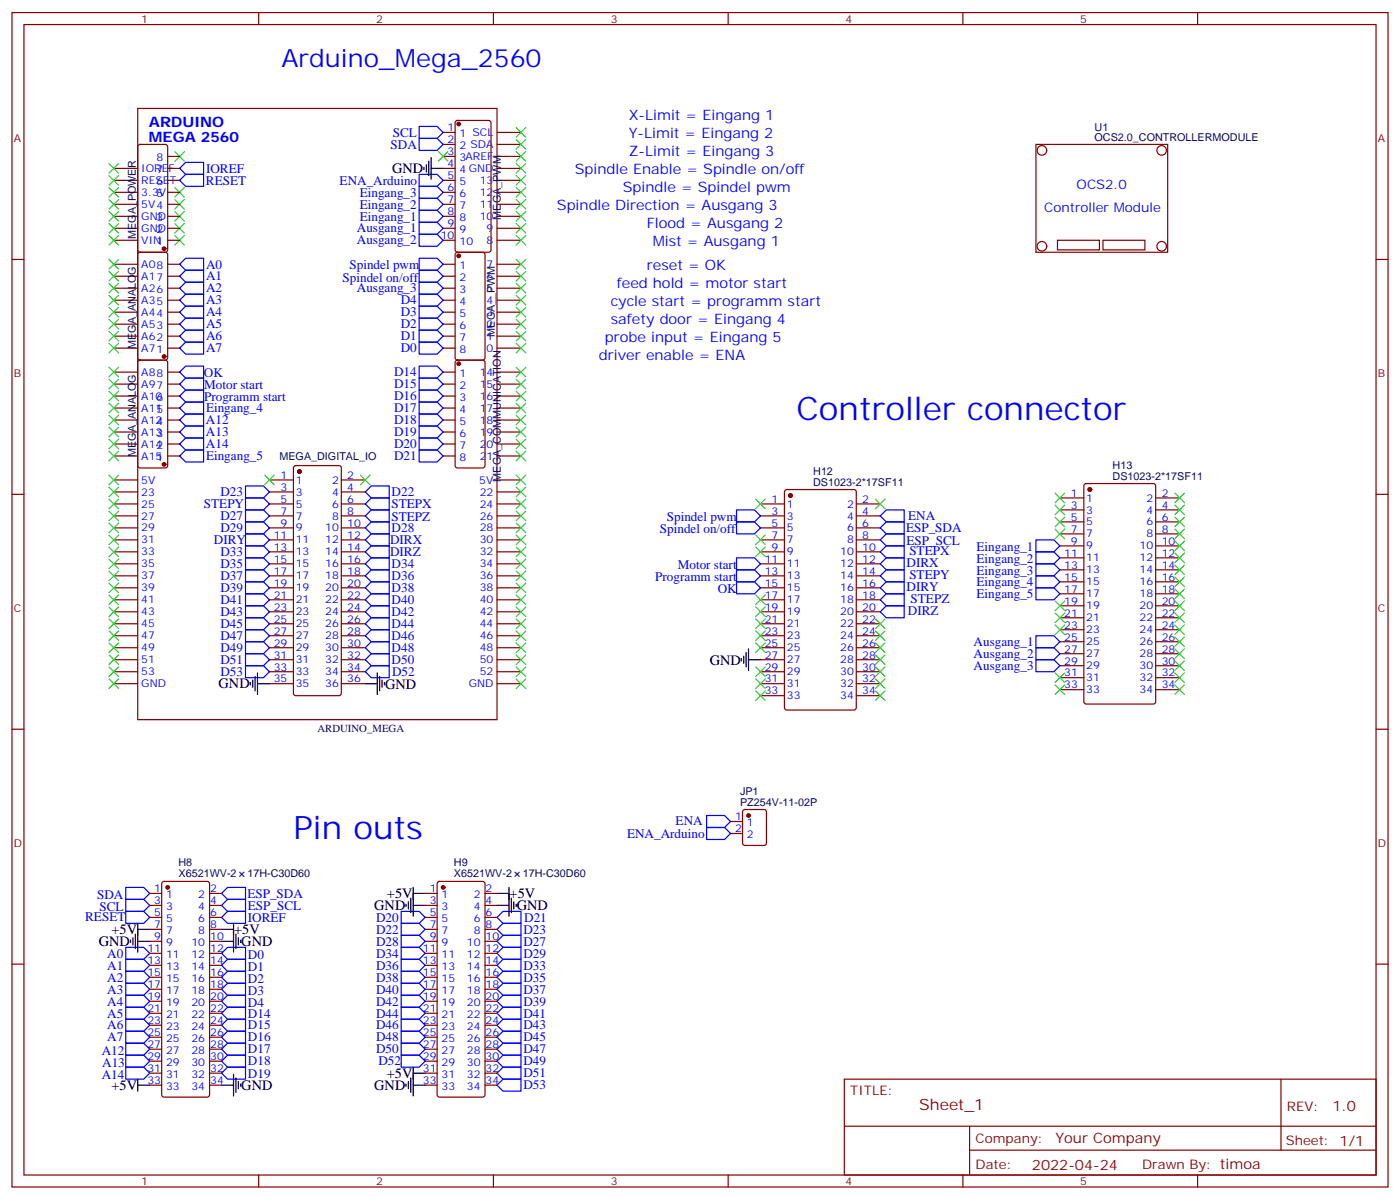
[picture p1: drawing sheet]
<svg xmlns="http://www.w3.org/2000/svg" width="412mm" height="353mm" viewBox="0 0 412 353" stroke-linecap="round" stroke-linejoin="round" font-family="sans-serif">
<defs><g id="words">
<g font-size="9.5" fill="#00f">
<text x="234.6" y="123.6">Controller connector</text>
<text x="86.4" y="247.1">Pin outs</text>
</g>
<text font-size="7.4" fill="#00f" x="82.9" y="19.6">Arduino_Mega_2560</text>
<text font-size="4.6" fill="#800" x="270.8" y="326.7">Sheet_1</text>
<g font-size="4.2" fill="#00f">
<text x="185.2" y="35.5">X-Limit = Eingang 1</text>
<text x="43.9" y="37.5">ARDUINO</text>
<text x="43.9" y="41.7">MEGA 2560</text>
<text x="185.2" y="40.7">Y-Limit = Eingang 2</text>
<text x="185.2" y="46">Z-Limit = Eingang 3</text>
<text x="169.3" y="51.3">Spindle Enable = Spindle on/off</text>
<text x="183.4" y="56.6">Spindle = Spindel pwm</text>
<text x="164" y="61.9">Spindle Direction = Ausgang 3</text>
<text x="190.5" y="67.2">Flood = Ausgang 2</text>
<text x="192.3" y="72.5">Mist = Ausgang 1</text>
<text x="190.5" y="79.6">reset = OK</text>
<text x="181.7" y="84.8">feed hold = motor start</text>
<text x="179.9" y="90.1">cycle start = programm start</text>
<text x="179.9" y="95.4">safety door = Eingang 4</text>
<text x="178.2" y="100.7">probe input = Eingang 5</text>
<text x="176.4" y="106">driver enable = ENA</text>
</g>
<g font-size="4.2">
<text x="115.5" y="51">GND</text>
<text x="209" y="195.6">GND</text>
<text x="64.4" y="202.7">GND</text>
<text x="113.4" y="202.7">GND</text>
<text x="110.3" y="268">GND</text>
<text x="114" y="264.4">+5V</text>
<text x="150.1" y="264.4">+5V</text>
<text x="152.2" y="268">GND</text>
<text x="32.8" y="275">+5V</text>
<text x="69" y="275">+5V</text>
<text x="29.1" y="278.5">GND</text>
<text x="71.1" y="278.5">GND</text>
<text x="114" y="317.4">+5V</text>
<text x="32.8" y="320.9">+5V</text>
<text x="71.1" y="320.9">GND</text>
<text x="110.3" y="320.9">GND</text>
</g>
<g font-size="4.2" fill="#800">
<text x="392.5" y="326.9">1.0</text>
<text x="310.9" y="336.5">Your Company</text>
<text x="304" y="344.3">2022-04-24</text>
</g>
<g font-size="3.9" fill="#00f">
<text x="115.7" y="40.2">SCL</text>
<text x="115" y="43.7">SDA</text>
<text x="60.7" y="50.9">IOREF</text>
<text x="60.7" y="54.4">RESET</text>
<text x="100.1" y="54.3">ENA_Arduino</text>
<text x="106" y="57.9">Eingang_3</text>
<text x="317.1" y="55.6">OCS2.0</text>
<text x="106" y="64.9">Eingang_1</text>
<text x="106" y="61.4">Eingang_2</text>
<text x="307.6" y="62.3">Controller Module</text>
<text x="105.1" y="71.9">Ausgang_2</text>
<text x="105.1" y="68.4">Ausgang_1</text>
<text x="60.7" y="79">A0</text>
<text x="60.7" y="82.6">A1</text>
<text x="100.9" y="82.9">Spindel on/off</text>
<text x="102.9" y="79.3">Spindel pwm</text>
<text x="60.7" y="86.1">A2</text>
<text x="60.7" y="89.6">A3</text>
<text x="105.1" y="86.1">Ausgang_3</text>
<text x="118" y="89.6">D4</text>
<text x="60.7" y="93.2">A4</text>
<text x="118" y="93.1">D3</text>
<text x="60.7" y="96.7">A5</text>
<text x="60.7" y="100.2">A6</text>
<text x="118" y="96.7">D2</text>
<text x="118" y="100.2">D1</text>
<text x="60.7" y="103.7">A7</text>
<text x="118" y="103.7">D0</text>
<text x="60.1" y="110.9">OK</text>
<text x="116.1" y="110.8">D14</text>
<text x="60.1" y="118">Programm start</text>
<text x="60.1" y="114.4">Motor start</text>
<text x="116.1" y="114.3">D15</text>
<text x="116.1" y="117.8">D16</text>
<text x="60.7" y="125">A12</text>
<text x="60.7" y="121.4">Eingang_4</text>
<text x="116.1" y="121.4">D17</text>
<text x="116.1" y="124.9">D18</text>
<text x="60.7" y="128.5">A13</text>
<text x="116.1" y="128.4">D19</text>
<text x="116.1" y="132">D20</text>
<text x="60.7" y="132">A14</text>
<text x="60.7" y="135.4">Eingang_5</text>
<text x="116.1" y="135.5">D21</text>
<text x="60.1" y="149.5">STEPY</text>
<text x="64.9" y="146.1">D23</text>
<text x="115.3" y="149.7">STEPX</text>
<text x="115.4" y="146.1">D22</text>
<text x="64.9" y="153.1">D27</text>
<text x="115.3" y="153.2">STEPZ</text>
<text x="196.4" y="153.4">Spindel pwm</text>
<text x="267.5" y="153.2">ENA</text>
<text x="63" y="160.2">DIRY</text>
<text x="64.9" y="156.7">D29</text>
<text x="114.9" y="160.1">DIRX</text>
<text x="115.4" y="156.7">D28</text>
<text x="194.4" y="157">Spindel on/off</text>
<text x="266.9" y="156.7">ESP_SDA</text>
<text x="267" y="160.4">ESP_SCL</text>
<text x="64.9" y="163.7">D33</text>
<text x="64.9" y="167.2">D35</text>
<text x="114.9" y="163.7">DIRZ</text>
<text x="115.4" y="167.2">D34</text>
<text x="199.6" y="167.4">Motor start</text>
<text x="267.1" y="167">DIRX</text>
<text x="267.9" y="163.5">STEPX</text>
<text x="287.6" y="165.8">Eingang_2</text>
<text x="287.6" y="162.3">Eingang_1</text>
<text x="64.9" y="170.8">D37</text>
<text x="115.4" y="170.8">D36</text>
<text x="193" y="170.9">Programm start</text>
<text x="267.9" y="170.5">STEPY</text>
<text x="287.6" y="172.5">Eingang_4</text>
<text x="287.6" y="169.3">Eingang_3</text>
<text x="64.9" y="174.3">D39</text>
<text x="64.9" y="177.8">D41</text>
<text x="115.4" y="177.8">D40</text>
<text x="115.4" y="174.3">D38</text>
<text x="211.4" y="174.4">OK</text>
<text x="267.1" y="174">DIRY</text>
<text x="268.2" y="177.6">STEPZ</text>
<text x="287.6" y="176.1">Eingang_5</text>
<text x="64.9" y="181.3">D43</text>
<text x="64.9" y="184.9">D45</text>
<text x="115.4" y="184.9">D44</text>
<text x="115.4" y="181.3">D42</text>
<text x="267.4" y="181.1">DIRZ</text>
<text x="64.9" y="188.4">D47</text>
<text x="64.9" y="191.9">D49</text>
<text x="115.4" y="191.9">D48</text>
<text x="115.4" y="188.4">D46</text>
<text x="286.8" y="190.1">Ausgang_1</text>
<text x="64.9" y="195.5">D51</text>
<text x="115.4" y="195.5">D50</text>
<text x="286.8" y="193.7">Ausgang_2</text>
<text x="286.8" y="197.2">Ausgang_3</text>
<text x="64.9" y="199">D53</text>
<text x="115.5" y="199">D52</text>
<text x="199" y="243">ENA</text>
<text x="184.7" y="246.6">ENA_Arduino</text>
<text x="28.6" y="264.6">SDA</text>
<text x="29.3" y="268.1">SCL</text>
<text x="72.9" y="264.3">ESP_SDA</text>
<text x="73" y="268">ESP_SCL</text>
<text x="25.1" y="271.3">RESET</text>
<text x="73" y="271.4">IOREF</text>
<text x="110.8" y="274.8">D22</text>
<text x="110.8" y="271.3">D20</text>
<text x="154.2" y="274.8">D23</text>
<text x="154.4" y="271.3">D21</text>
<text x="31.6" y="281.9">A0</text>
<text x="110.8" y="281.9">D34</text>
<text x="110.8" y="278.4">D28</text>
<text x="154.2" y="278.4">D27</text>
<text x="154.2" y="281.9">D29</text>
<text x="31.6" y="285.4">A1</text>
<text x="73" y="285.8">D1</text>
<text x="73" y="282.2">D0</text>
<text x="110.8" y="285.4">D36</text>
<text x="154.2" y="285.4">D33</text>
<text x="31.6" y="288.9">A2</text>
<text x="31.6" y="292.5">A3</text>
<text x="73" y="292.8">D3</text>
<text x="73" y="289.3">D2</text>
<text x="110.8" y="292.5">D40</text>
<text x="110.8" y="288.9">D38</text>
<text x="154.2" y="288.9">D35</text>
<text x="154.2" y="292.5">D37</text>
<text x="31.6" y="296">A4</text>
<text x="31.6" y="299.5">A5</text>
<text x="73" y="296.3">D4</text>
<text x="73" y="299.5">D14</text>
<text x="110.8" y="299.5">D44</text>
<text x="110.8" y="296">D42</text>
<text x="154.2" y="296">D39</text>
<text x="154.2" y="299.5">D41</text>
<text x="31.6" y="303.1">A6</text>
<text x="73" y="303.1">D15</text>
<text x="110.8" y="303.1">D46</text>
<text x="154.2" y="303.1">D43</text>
<text x="30" y="310.5">A12</text>
<text x="31.6" y="306.6">A7</text>
<text x="73" y="306.6">D16</text>
<text x="73" y="310.1">D17</text>
<text x="110.8" y="310.1">D50</text>
<text x="110.8" y="306.6">D48</text>
<text x="154.2" y="306.6">D45</text>
<text x="154.2" y="310.1">D47</text>
<text x="30" y="317.5">A14</text>
<text x="30.1" y="314">A13</text>
<text x="73" y="313.6">D18</text>
<text x="73" y="317.3">D19</text>
<text x="111.5" y="313.7">D52</text>
<text x="154.2" y="313.6">D49</text>
<text x="154.2" y="317.2">D51</text>
<text x="154.2" y="320.7">D53</text>
</g>
<g font-size="3.9" fill="#800">
<text x="250.5" y="322.3">TITLE:</text>
<text x="379.1" y="326.9">REV:</text>
<text x="287.4" y="336.5">Company:</text>
<text x="378.7" y="337.1">Sheet: 1/1</text>
<text x="287.4" y="344.1">Date:</text>
<text x="336.4" y="344.2">Drawn By: timoa</text>
</g>
<g font-size="3.2" fill="#800">
<text x="41.6" y="6.7">1</text>
<text x="110.8" y="6.7">2</text>
<text x="179.9" y="6.7">3</text>
<text x="249.1" y="6.7">4</text>
<text x="318.2" y="6.7">5</text>
<text x="4.1" y="41.8">A</text>
<text x="405.9" y="41.8">A</text>
<text x="4.1" y="110.9">B</text>
<text x="405.9" y="110.9">B</text>
<text x="4.1" y="180.1">C</text>
<text x="405.9" y="180.1">C</text>
<text x="4.1" y="249.2">D</text>
<text x="405.9" y="249.2">D</text>
<text x="41.6" y="348.9">1</text>
<text x="110.8" y="348.9">2</text>
<text x="179.9" y="348.9">3</text>
<text x="249.1" y="348.9">4</text>
<text x="318.2" y="348.9">5</text>
</g>
<g font-size="3.2" fill="#00f">
<text x="131.9" y="38.6">1</text>
<text x="135.4" y="40.4">1 SCL</text>
<text x="46.1" y="47.4">8</text>
<text x="131.9" y="42.2">2</text>
<text x="131.9" y="45.7">3</text>
<text x="135.4" y="43.9">2 SDA</text>
<text x="135.4" y="47.4">3AREF</text>
<text x="41.6" y="50.6">IOREF</text>
<text x="46.1" y="51">7</text>
<text x="131.9" y="49.2">4</text>
<text x="131.9" y="52.7">5</text>
<text x="135.4" y="51">4 GND</text>
<text x="41.6" y="57.7">3.3V</text>
<text x="41.6" y="54.2">RESET</text>
<text x="46.1" y="58">5</text>
<text x="46.1" y="54.5">6</text>
<text x="131.9" y="56.3">6</text>
<text x="131.9" y="59.8">7</text>
<text x="135.4" y="54.5">5</text>
<text x="135.4" y="58">6</text>
<text x="141.3" y="57.7">12</text>
<text x="141.3" y="54.2">13</text>
<text x="41.6" y="64.7">GND</text>
<text x="41.6" y="61.2">5V4</text>
<text x="46.1" y="65.1">3</text>
<text x="131.9" y="63.3">8</text>
<text x="135.4" y="61.6">7</text>
<text x="135.4" y="65.1">8</text>
<text x="141.3" y="64.7">10</text>
<text x="141.3" y="61.2">11</text>
<text x="41.6" y="68.3">GND</text>
<text x="41.6" y="71.8">VIN</text>
<text x="46.1" y="68.6">2</text>
<text x="129.8" y="70.4">10</text>
<text x="131.9" y="66.9">9</text>
<text x="135.4" y="68.6">9</text>
<text x="143.3" y="71.8">8</text>
<text x="143.3" y="68.3">9</text>
<text x="46.1" y="72.1">1</text>
<text x="135.4" y="72.1">10</text>
<text x="41.6" y="82.4">A17</text>
<text x="41.6" y="78.8">A08</text>
<text x="135.4" y="79.2">1</text>
<text x="135.4" y="82.7">2</text>
<text x="143.3" y="82.4">6</text>
<text x="143.3" y="78.8">7</text>
<text x="41.6" y="85.9">A26</text>
<text x="41.6" y="89.4">A35</text>
<text x="135.4" y="86.3">3</text>
<text x="135.4" y="89.8">4</text>
<text x="143.3" y="89.4">4</text>
<text x="143.3" y="85.9">5</text>
<text x="41.6" y="93">A44</text>
<text x="135.4" y="93.3">5</text>
<text x="143.3" y="93">3</text>
<text x="41.6" y="96.5">A53</text>
<text x="41.6" y="100">A62</text>
<text x="135.4" y="96.8">6</text>
<text x="135.4" y="100.4">7</text>
<text x="143.3" y="100">1</text>
<text x="143.3" y="96.5">2</text>
<text x="41.6" y="103.5">A71</text>
<text x="135.4" y="103.9">8</text>
<text x="143.3" y="103.5">0</text>
<text x="41.6" y="110.6">A88</text>
<text x="135.4" y="110.9">1</text>
<text x="141.3" y="110.6">14</text>
<text x="41.6" y="114.1">A97</text>
<text x="41.6" y="117.7">A10</text>
<text x="46.1" y="118">6</text>
<text x="135.4" y="114.5">2</text>
<text x="135.4" y="118">3</text>
<text x="141.3" y="117.7">16</text>
<text x="141.3" y="114.1">15</text>
<text x="41.6" y="121.2">A11</text>
<text x="41.6" y="124.7">A12</text>
<text x="46.1" y="125.1">4</text>
<text x="46.1" y="121.5">5</text>
<text x="135.4" y="121.5">4</text>
<text x="135.4" y="125.1">5</text>
<text x="141.3" y="121.2">17</text>
<text x="141.3" y="124.7">18</text>
<text x="41.6" y="128.2">A13</text>
<text x="41.6" y="131.8">A14</text>
<text x="46.1" y="128.6">3</text>
<text x="135.4" y="128.6">6</text>
<text x="141.3" y="131.8">20</text>
<text x="141.3" y="128.2">19</text>
<text x="41.6" y="135.3">A15</text>
<text x="46.1" y="135.6">1</text>
<text x="46.1" y="132.1">2</text>
<text x="135.4" y="132.1">7</text>
<text x="135.4" y="135.6">8</text>
<text x="141.3" y="135.3">21</text>
<text x="41.6" y="142.3">5V</text>
<text x="82.6" y="140.9">1</text>
<text x="87.1" y="142.3">1</text>
<text x="97.8" y="142.3">2</text>
<text x="102.3" y="140.9">2</text>
<text x="141.2" y="142.3">5V</text>
<text x="41.6" y="145.9">23</text>
<text x="41.6" y="149.4">25</text>
<text x="82.6" y="144.5">3</text>
<text x="82.6" y="148">5</text>
<text x="87.1" y="145.9">3</text>
<text x="87.1" y="149.4">5</text>
<text x="97.8" y="145.9">4</text>
<text x="97.8" y="149.4">6</text>
<text x="102.3" y="144.5">4</text>
<text x="102.3" y="148">6</text>
<text x="141.3" y="145.9">22</text>
<text x="141.3" y="149.4">24</text>
<text x="227.3" y="148">1</text>
<text x="231.8" y="149.4">1</text>
<text x="249.5" y="149.4">2</text>
<text x="254" y="148">2</text>
<text x="315.5" y="146.2">1</text>
<text x="315.5" y="149.8">3</text>
<text x="320" y="147.6">1</text>
<text x="337.7" y="147.6">2</text>
<text x="342.2" y="146.2">2</text>
<text x="342.2" y="149.8">4</text>
<text x="41.6" y="152.9">27</text>
<text x="82.6" y="151.5">7</text>
<text x="82.6" y="155">9</text>
<text x="87.1" y="152.9">7</text>
<text x="97.8" y="152.9">8</text>
<text x="102.3" y="151.5">8</text>
<text x="102.3" y="155">10</text>
<text x="141.3" y="152.9">26</text>
<text x="227.3" y="151.5">3</text>
<text x="227.3" y="155">5</text>
<text x="231.8" y="152.9">3</text>
<text x="249.5" y="152.9">4</text>
<text x="254" y="151.5">4</text>
<text x="254" y="155">6</text>
<text x="315.5" y="153.3">5</text>
<text x="320" y="151.2">3</text>
<text x="320" y="154.7">5</text>
<text x="337.7" y="151.2">4</text>
<text x="337.7" y="154.7">6</text>
<text x="342.2" y="153.3">6</text>
<text x="41.6" y="156.5">29</text>
<text x="41.6" y="160">31</text>
<text x="80.6" y="158.6">11</text>
<text x="87.1" y="156.5">9</text>
<text x="87.1" y="160">11</text>
<text x="95.8" y="156.5">10</text>
<text x="95.8" y="160">12</text>
<text x="102.3" y="158.6">12</text>
<text x="141.3" y="156.5">28</text>
<text x="141.3" y="160">30</text>
<text x="227.3" y="158.6">7</text>
<text x="231.8" y="156.5">5</text>
<text x="231.8" y="160">7</text>
<text x="249.5" y="156.5">6</text>
<text x="249.5" y="160">8</text>
<text x="254" y="158.6">8</text>
<text x="315.5" y="156.8">7</text>
<text x="315.5" y="160.3">9</text>
<text x="320" y="158.2">7</text>
<text x="320" y="161.7">9</text>
<text x="335.7" y="161.7">10</text>
<text x="337.7" y="158.2">8</text>
<text x="342.2" y="156.8">8</text>
<text x="342.2" y="160.3">10</text>
<text x="41.6" y="163.5">33</text>
<text x="41.6" y="167">35</text>
<text x="80.6" y="162.1">13</text>
<text x="80.6" y="165.6">15</text>
<text x="87.1" y="163.5">13</text>
<text x="87.1" y="167">15</text>
<text x="95.8" y="163.5">14</text>
<text x="95.8" y="167">16</text>
<text x="102.3" y="162.1">14</text>
<text x="102.3" y="165.6">16</text>
<text x="141.3" y="163.5">32</text>
<text x="141.3" y="167">34</text>
<text x="225.3" y="165.6">11</text>
<text x="227.3" y="162.1">9</text>
<text x="231.8" y="163.5">9</text>
<text x="231.8" y="167">11</text>
<text x="247.5" y="163.5">10</text>
<text x="247.5" y="167">12</text>
<text x="254" y="162.1">10</text>
<text x="254" y="165.6">12</text>
<text x="313.5" y="163.9">11</text>
<text x="313.5" y="167.4">13</text>
<text x="320" y="165.3">11</text>
<text x="335.7" y="165.3">12</text>
<text x="342.2" y="163.9">12</text>
<text x="342.2" y="167.4">14</text>
<text x="41.6" y="170.6">37</text>
<text x="80.6" y="169.2">17</text>
<text x="80.6" y="172.7">19</text>
<text x="87.1" y="170.6">17</text>
<text x="95.8" y="170.6">18</text>
<text x="102.3" y="169.2">18</text>
<text x="102.3" y="172.7">20</text>
<text x="141.3" y="170.6">36</text>
<text x="225.3" y="169.2">13</text>
<text x="225.3" y="172.7">15</text>
<text x="231.8" y="170.6">13</text>
<text x="247.5" y="170.6">14</text>
<text x="254" y="169.2">14</text>
<text x="254" y="172.7">16</text>
<text x="313.5" y="170.9">15</text>
<text x="320" y="168.8">13</text>
<text x="320" y="172.3">15</text>
<text x="335.7" y="168.8">14</text>
<text x="335.7" y="172.3">16</text>
<text x="342.2" y="170.9">16</text>
<text x="41.6" y="174.1">39</text>
<text x="41.6" y="177.6">41</text>
<text x="80.6" y="176.2">21</text>
<text x="80.6" y="179.7">23</text>
<text x="87.1" y="174.1">19</text>
<text x="87.1" y="177.6">21</text>
<text x="95.8" y="174.1">20</text>
<text x="95.8" y="177.6">22</text>
<text x="102.3" y="176.2">22</text>
<text x="102.3" y="179.7">24</text>
<text x="141.3" y="174.1">38</text>
<text x="141.3" y="177.6">40</text>
<text x="225.3" y="176.2">17</text>
<text x="225.3" y="179.7">19</text>
<text x="231.8" y="174.1">15</text>
<text x="231.8" y="177.6">17</text>
<text x="247.5" y="174.1">16</text>
<text x="247.5" y="177.6">18</text>
<text x="254" y="176.2">18</text>
<text x="254" y="179.7">20</text>
<text x="313.5" y="174.4">17</text>
<text x="313.5" y="178">19</text>
<text x="320" y="175.9">17</text>
<text x="320" y="179.4">19</text>
<text x="335.7" y="175.9">18</text>
<text x="335.7" y="179.4">20</text>
<text x="342.2" y="174.4">18</text>
<text x="342.2" y="178">20</text>
<text x="41.6" y="184.7">45</text>
<text x="41.6" y="181.2">43</text>
<text x="80.6" y="183.3">25</text>
<text x="87.1" y="181.2">23</text>
<text x="87.1" y="184.7">25</text>
<text x="95.8" y="181.2">24</text>
<text x="95.8" y="184.7">26</text>
<text x="102.3" y="183.3">26</text>
<text x="141.3" y="181.2">42</text>
<text x="141.3" y="184.7">44</text>
<text x="225.3" y="183.3">21</text>
<text x="231.8" y="181.2">19</text>
<text x="231.8" y="184.7">21</text>
<text x="247.5" y="181.2">20</text>
<text x="247.5" y="184.7">22</text>
<text x="254" y="183.3">22</text>
<text x="313.5" y="181.5">21</text>
<text x="313.5" y="185">23</text>
<text x="320" y="182.9">21</text>
<text x="335.7" y="182.9">22</text>
<text x="342.2" y="181.5">22</text>
<text x="342.2" y="185">24</text>
<text x="41.6" y="188.2">47</text>
<text x="41.6" y="191.7">49</text>
<text x="80.6" y="186.8">27</text>
<text x="80.6" y="190.3">29</text>
<text x="87.1" y="188.2">27</text>
<text x="87.1" y="191.7">29</text>
<text x="95.8" y="188.2">28</text>
<text x="95.8" y="191.7">30</text>
<text x="102.3" y="186.8">28</text>
<text x="102.3" y="190.3">30</text>
<text x="141.3" y="188.2">46</text>
<text x="141.3" y="191.7">48</text>
<text x="225.3" y="186.8">23</text>
<text x="225.3" y="190.3">25</text>
<text x="231.8" y="188.2">23</text>
<text x="231.8" y="191.7">25</text>
<text x="247.5" y="188.2">24</text>
<text x="247.5" y="191.7">26</text>
<text x="254" y="186.8">24</text>
<text x="254" y="190.3">26</text>
<text x="313.5" y="188.6">25</text>
<text x="320" y="186.4">23</text>
<text x="320" y="190">25</text>
<text x="335.7" y="186.4">24</text>
<text x="335.7" y="190">26</text>
<text x="342.2" y="188.6">26</text>
<text x="41.6" y="195.3">51</text>
<text x="80.6" y="193.9">31</text>
<text x="80.6" y="197.4">33</text>
<text x="87.1" y="195.3">31</text>
<text x="95.8" y="195.3">32</text>
<text x="102.3" y="193.9">32</text>
<text x="102.3" y="197.4">34</text>
<text x="141.3" y="195.3">50</text>
<text x="225.3" y="193.9">27</text>
<text x="225.3" y="197.4">29</text>
<text x="231.8" y="195.3">27</text>
<text x="247.5" y="195.3">28</text>
<text x="254" y="193.9">28</text>
<text x="254" y="197.4">30</text>
<text x="313.5" y="192.1">27</text>
<text x="313.5" y="195.6">29</text>
<text x="320" y="193.5">27</text>
<text x="320" y="197">29</text>
<text x="335.7" y="193.5">28</text>
<text x="335.7" y="197">30</text>
<text x="342.2" y="192.1">28</text>
<text x="342.2" y="195.6">30</text>
<text x="41.6" y="198.8">53</text>
<text x="41.6" y="202.3">GND</text>
<text x="80.6" y="200.9">35</text>
<text x="87.1" y="198.8">33</text>
<text x="87.1" y="202.3">35</text>
<text x="95.8" y="198.8">34</text>
<text x="95.8" y="202.3">36</text>
<text x="102.3" y="200.9">36</text>
<text x="138.1" y="202.3">GND</text>
<text x="141.3" y="198.8">52</text>
<text x="225.3" y="200.9">31</text>
<text x="231.8" y="198.8">29</text>
<text x="231.8" y="202.3">31</text>
<text x="247.5" y="198.8">30</text>
<text x="247.5" y="202.3">32</text>
<text x="254" y="200.9">32</text>
<text x="313.5" y="199.1">31</text>
<text x="313.5" y="202.7">33</text>
<text x="320" y="200.6">31</text>
<text x="335.7" y="200.6">32</text>
<text x="342.2" y="199.1">32</text>
<text x="342.2" y="202.7">34</text>
<text x="225.3" y="204.4">33</text>
<text x="231.8" y="205.8">33</text>
<text x="247.5" y="205.8">34</text>
<text x="254" y="204.4">34</text>
<text x="320" y="204.1">33</text>
<text x="335.7" y="204.1">34</text>
<text x="216.5" y="241.5">1</text>
<text x="216.5" y="245">2</text>
<text x="220" y="243.2">1</text>
<text x="220" y="246.8">2</text>
<text x="45.4" y="262.6">1</text>
<text x="61.9" y="262.6">2</text>
<text x="126.6" y="262.6">1</text>
<text x="143.1" y="262.6">2</text>
<text x="45.4" y="266.2">3</text>
<text x="45.4" y="269.7">5</text>
<text x="48.9" y="264.4">1</text>
<text x="48.9" y="267.9">3</text>
<text x="58.4" y="267.9">4</text>
<text x="58.4" y="264.4">2</text>
<text x="61.9" y="269.7">6</text>
<text x="61.9" y="266.2">4</text>
<text x="126.6" y="266.2">3</text>
<text x="126.6" y="269.7">5</text>
<text x="130.1" y="264.4">1</text>
<text x="130.1" y="267.9">3</text>
<text x="139.6" y="267.9">4</text>
<text x="139.6" y="264.4">2</text>
<text x="143.1" y="269.7">6</text>
<text x="143.1" y="266.2">4</text>
<text x="45.4" y="273.2">7</text>
<text x="48.9" y="271.5">5</text>
<text x="48.9" y="275">7</text>
<text x="58.4" y="275">8</text>
<text x="58.4" y="271.5">6</text>
<text x="61.9" y="273.2">8</text>
<text x="126.6" y="273.2">7</text>
<text x="130.1" y="271.5">5</text>
<text x="130.1" y="275">7</text>
<text x="139.6" y="275">8</text>
<text x="139.6" y="271.5">6</text>
<text x="143.1" y="273.2">8</text>
<text x="43.4" y="280.3">11</text>
<text x="45.4" y="276.8">9</text>
<text x="48.9" y="278.5">9</text>
<text x="56.4" y="278.5">10</text>
<text x="61.9" y="280.3">12</text>
<text x="61.9" y="276.8">10</text>
<text x="124.6" y="280.3">11</text>
<text x="126.6" y="276.8">9</text>
<text x="130.1" y="278.5">9</text>
<text x="137.5" y="278.5">10</text>
<text x="143.1" y="280.3">12</text>
<text x="143.1" y="276.8">10</text>
<text x="43.4" y="283.8">13</text>
<text x="43.4" y="287.3">15</text>
<text x="48.9" y="282">11</text>
<text x="48.9" y="285.6">13</text>
<text x="56.4" y="285.6">14</text>
<text x="56.4" y="282">12</text>
<text x="61.9" y="287.3">16</text>
<text x="61.9" y="283.8">14</text>
<text x="124.6" y="283.8">13</text>
<text x="124.6" y="287.3">15</text>
<text x="130.1" y="282">11</text>
<text x="130.1" y="285.6">13</text>
<text x="137.5" y="285.6">14</text>
<text x="137.5" y="282">12</text>
<text x="143.1" y="287.3">16</text>
<text x="143.1" y="283.8">14</text>
<text x="43.4" y="290.9">17</text>
<text x="48.9" y="289.1">15</text>
<text x="48.9" y="292.6">17</text>
<text x="56.4" y="292.6">18</text>
<text x="56.4" y="289.1">16</text>
<text x="61.9" y="290.9">18</text>
<text x="124.6" y="290.9">17</text>
<text x="130.1" y="289.1">15</text>
<text x="130.1" y="292.6">17</text>
<text x="137.5" y="292.6">18</text>
<text x="137.5" y="289.1">16</text>
<text x="143.1" y="290.9">18</text>
<text x="43.4" y="294.4">19</text>
<text x="43.4" y="297.9">21</text>
<text x="48.9" y="296.2">19</text>
<text x="48.9" y="299.7">21</text>
<text x="56.4" y="299.7">22</text>
<text x="56.4" y="296.2">20</text>
<text x="61.9" y="297.9">22</text>
<text x="61.9" y="294.4">20</text>
<text x="124.6" y="294.4">19</text>
<text x="124.6" y="297.9">21</text>
<text x="130.1" y="296.2">19</text>
<text x="130.1" y="299.7">21</text>
<text x="137.5" y="299.7">22</text>
<text x="137.5" y="296.2">20</text>
<text x="143.1" y="297.9">22</text>
<text x="143.1" y="294.4">20</text>
<text x="43.4" y="301.4">23</text>
<text x="43.4" y="305">25</text>
<text x="48.9" y="303.2">23</text>
<text x="56.4" y="303.2">24</text>
<text x="61.9" y="305">26</text>
<text x="61.9" y="301.4">24</text>
<text x="124.6" y="301.4">23</text>
<text x="124.6" y="305">25</text>
<text x="130.1" y="303.2">23</text>
<text x="137.5" y="303.2">24</text>
<text x="143.1" y="305">26</text>
<text x="143.1" y="301.4">24</text>
<text x="43.4" y="308.5">27</text>
<text x="48.9" y="306.7">25</text>
<text x="48.9" y="310.3">27</text>
<text x="56.4" y="310.3">28</text>
<text x="56.4" y="306.7">26</text>
<text x="61.9" y="308.5">28</text>
<text x="124.6" y="308.5">27</text>
<text x="130.1" y="306.7">25</text>
<text x="130.1" y="310.3">27</text>
<text x="137.5" y="310.3">28</text>
<text x="137.5" y="306.7">26</text>
<text x="143.1" y="308.5">28</text>
<text x="43.4" y="312">29</text>
<text x="43.4" y="315.6">31</text>
<text x="48.9" y="313.8">29</text>
<text x="48.9" y="317.3">31</text>
<text x="56.4" y="317.3">32</text>
<text x="56.4" y="313.8">30</text>
<text x="61.9" y="315.6">32</text>
<text x="61.9" y="312">30</text>
<text x="124.6" y="312">29</text>
<text x="124.6" y="315.6">31</text>
<text x="130.1" y="313.8">29</text>
<text x="130.1" y="317.3">31</text>
<text x="137.5" y="317.3">32</text>
<text x="137.5" y="313.8">30</text>
<text x="143.1" y="315.6">32</text>
<text x="143.1" y="312">30</text>
<text x="43.4" y="319.1">33</text>
<text x="48.9" y="320.9">33</text>
<text x="56.4" y="320.9">34</text>
<text x="61.9" y="319.1">34</text>
<text x="124.6" y="319.1">33</text>
<text x="130.1" y="320.9">33</text>
<text x="137.5" y="320.9">34</text>
<text x="143.1" y="319.1">34</text>
</g>
<g font-size="3.2" fill="#000080">
<text x="322.4" y="41.5">OCS2.0_CONTROLLERMODULE</text>
<text x="322.4" y="38.5">U1</text>
<text x="147.5" y="64.7" transform="rotate(-90 147.5 64.7)">MEGA_PWM</text>
<text x="40" y="70.4" transform="rotate(-90 40 70.4)">MEGA_POWER</text>
<text x="145.8" y="99.1" transform="rotate(-90 145.8 99.1)">MEGA__PWM</text>
<text x="40" y="102.8" transform="rotate(-90 40 102.8)">MEGA_ANALOG</text>
<text x="40" y="134.5" transform="rotate(-90 40 134.5)">MEGA_ANALOG</text>
<text x="82.3" y="135.4">MEGA_DIGITAL_IO</text>
<text x="147.5" y="141.8" transform="rotate(-90 147.5 141.8)">MEGA_COMMUNICATION</text>
<text x="239.5" y="143.1">DS1023-2*17SF11</text>
<text x="239.6" y="139.8">H12</text>
<text x="327.7" y="141.3">DS1023-2*17SF11</text>
<text x="327.7" y="138.1">H13</text>
<text x="93.5" y="215.4">ARDUINO_MEGA</text>
<text x="218" y="233.9">JP1</text>
<text x="218" y="237.2">PZ254V-11-02P</text>
<text x="52.6" y="255.1">H8</text>
<text x="133.7" y="255.1">H9</text>
<text x="52.6" y="258.2">X6521WV-2</text>
<text x="72.9" y="258.2">17H-C30D60</text>
<text x="133.7" y="258.2">X6521WV-2</text>
<text x="154" y="258.2">17H-C30D60</text>
</g>
</g></defs>
<g fill="none" stroke="#870000" stroke-width=".35">
<path d="M3.5 3.7h405.4v345.7h-405.4zM7.1 7.2h398.2v338.7h-398.2zM76.2 3.7v3.5M145.3 3.7v3.5M214.5 3.7v3.5M283.6 3.7v3.5M352.8 3.7v3.5M40.6 31.9h105.8v179.9h-105.8zM130.5 39h3.6M134.3 35.7l.5-.2h9.1l.7 .4v37.7l-.4 .6-9.4 .1-.7-.5v-37.6zM146.4 39h7.1M33.5 56.6h7.1"/>
<path d="M33.5 53.1h7.1M33.5 49.6h7.1M40.8 42.7l.5-.2h7.4l.6 .4 .1 30.7-.5 .6-7.6 .1-.7-.5v-30.6zM49.4 56.6h3.5M49.4 53.1h3.5M49.4 46h3.5M49.4 49.6h3.5M130.5 56.6h3.6M130.5 53.1h3.6M130.5 46h3.6M130.5 49.6h3.6M130.5 42.5h3.6"/>
<path d="M146.4 56.6h7.1M146.4 53.1h7.1M146.4 46h7.1M146.4 49.6h7.1M146.4 42.5h7.1M305.2 42.5h38.8v31.8h-38.8zM3.5 76.4h3.6M33.5 77.8h7.1M33.5 70.7h7.1M33.5 67.2h7.1M33.5 63.7h7.1M33.5 60.1h7.1"/>
<path d="M40.8 74.5l.5-.2h7.4l.6 .4 .1 30.6-.5 .7h-7.6l-.7-.5v-30.5zM49.4 77.8h3.5M49.4 70.7h3.5M49.4 67.2h3.5M49.4 63.7h3.5M49.4 60.1h3.5M130.5 77.8h3.6M130.5 70.7h3.6M130.5 67.2h3.6M130.5 63.7h3.6M130.5 60.1h3.6M134.3 74.5l.5-.2h7.4l.6 .4 .1 30.6-.5 .7h-7.6l-.7-.5v-30.5z"/>
<path d="M146.4 77.8h7.1M146.4 70.7h7.1M146.4 67.2h7.1M146.4 63.7h7.1M146.4 60.1h7.1M311.5 70.7h12.3v2.9h-12.3zM324.9 70.7h12.4v2.9h-12.4zM405.3 76.4h3.6M33.5 81.3h7.1M33.5 84.8h7.1M33.5 88.4h7.1M33.5 91.9h7.1"/>
<path d="M33.5 95.4h7.1M33.5 99h7.1M49.4 81.3h3.5M49.4 84.8h3.5M49.4 88.4h3.5M49.4 91.9h3.5M49.4 95.4h3.5M49.4 99h3.5M130.5 81.3h3.6M130.5 84.8h3.6M130.5 88.4h3.6M130.5 91.9h3.6"/>
<path d="M130.5 95.4h3.6M130.5 99h3.6M146.4 81.3h7.1M146.4 84.8h7.1M146.4 88.4h7.1M146.4 91.9h7.1M146.4 95.4h7.1M146.4 99h7.1M33.5 102.5h7.1M33.5 109.5h7.1M33.5 113.1h7.1M33.5 116.6h7.1"/>
<path d="M40.8 106.2l.5-.2h7.4l.6 .4 .1 30.7-.5 .6-7.6 .1-.7-.5v-30.6zM49.4 102.5h3.5M49.4 109.5h3.5M49.4 113.1h3.5M49.4 116.6h3.5M130.5 102.5h3.6M130.5 109.5h3.6M130.5 113.1h3.6M130.5 116.6h3.6M134.3 106.2l.5-.2h7.4l.6 .4 .1 30.7-.5 .6-7.6 .1-.7-.5v-30.6zM146.4 102.5h7.1M146.4 109.5h7.1"/>
<path d="M146.4 113.1h7.1M146.4 116.6h7.1M33.5 120.1h7.1M33.5 123.6h7.1M33.5 127.2h7.1M33.5 130.7h7.1M33.5 134.2h7.1M49.4 120.1h3.5M49.4 123.6h3.5M49.4 127.2h3.5M49.4 130.7h3.5M49.4 134.2h3.5"/>
<path d="M86.7 137.3l.4-.2h12.7l.5 .2 .2 .5v66.3l-.2 .5-.5 .2h-12.7l-.5-.2-.2-.5v-66.3zM130.5 120.1h3.6M130.5 123.6h3.6M130.5 127.2h3.6M130.5 130.7h3.6M130.5 134.2h3.6M146.4 120.1h7.1M146.4 123.6h7.1M146.4 127.2h7.1M146.4 130.7h7.1M146.4 134.2h7.1M3.5 145.5h3.6"/>
<path d="M33.5 144.8h7.1M33.5 148.3h7.1M33.5 151.9h7.1M33.5 155.4h7.1M33.5 158.9h7.1M33.5 141.3h7.1M79.4 144.8h7M79.4 148.3h7M79.4 151.9h7M79.4 155.4h7M79.4 158.9h7M79.4 141.3h7"/>
<path d="M100.5 144.8h7.1M100.5 148.3h7.1M100.5 151.9h7.1M100.5 155.4h7.1M100.5 158.9h7.1M100.5 141.3h7.1M146.4 144.8h7.1M146.4 148.3h7.1M146.4 151.9h7.1M146.4 155.4h7.1M146.4 158.9h7.1M146.4 141.3h7.1"/>
<path d="M224 148.3h7.1M224 151.9h7.1M224 155.4h7.1M224 158.9h7.1M231.3 144.3l.5-.2h19.7l.7 .4v63.8l-.4 .7h-20l-.7-.4v-63.8zM252.2 148.3h7.1M252.2 151.9h7.1M252.2 155.4h7.1M252.2 158.9h7.1M312.2 146.6h7.1M312.2 150.1h7.1M312.2 153.6h7.1"/>
<path d="M312.2 157.2h7.1M319.5 142.6l.5-.3h19.7l.7 .5v63.8l-.4 .6-20 .1-.7-.5v-63.7zM340.4 146.6h7.1M340.4 150.1h7.1M340.4 153.6h7.1M340.4 157.2h7.1M405.3 145.5h3.6M33.5 162.5h7.1M33.5 166h7.1M33.5 169.5h7.1M33.5 173h7.1M33.5 176.6h7.1"/>
<path d="M79.4 162.5h7M79.4 166h7M79.4 169.5h7M79.4 173h7M79.4 176.6h7M100.5 162.5h7.1M100.5 166h7.1M100.5 169.5h7.1M100.5 173h7.1M100.5 176.6h7.1M146.4 162.5h7.1M146.4 166h7.1"/>
<path d="M146.4 169.5h7.1M146.4 173h7.1M146.4 176.6h7.1M224 162.5h7.1M224 166h7.1M224 169.5h7.1M224 173h7.1M224 176.6h7.1M252.2 162.5h7.1M252.2 166h7.1M252.2 169.5h7.1M252.2 173h7.1"/>
<path d="M252.2 176.6h7.1M312.2 160.7h7.1M312.2 164.2h7.1M312.2 167.7h7.1M312.2 171.3h7.1M312.2 174.8h7.1M312.2 178.3h7.1M340.4 160.7h7.1M340.4 164.2h7.1M340.4 167.7h7.1M340.4 171.3h7.1M340.4 174.8h7.1"/>
<path d="M340.4 178.3h7.1M33.5 180.1h7.1M33.5 183.6h7.1M33.5 187.1h7.1M33.5 190.7h7.1M33.5 197.7h7.1M33.5 194.2h7.1M79.4 180.1h7M79.4 183.6h7M79.4 187.1h7M79.4 190.7h7M79.4 197.7h7"/>
<path d="M79.4 194.2h7M100.5 180.1h7.1M100.5 183.6h7.1M100.5 187.1h7.1M100.5 190.7h7.1M100.5 197.7h7.1M100.5 194.2h7.1M146.4 180.1h7.1M146.4 183.6h7.1M146.4 187.1h7.1M146.4 190.7h7.1M146.4 197.7h7.1"/>
<path d="M146.4 194.2h7.1M224 180.1h7.1M224 183.6h7.1M224 187.1h7.1M224 190.7h7.1M224 197.7h7.1M224 194.2h7.1M252.2 180.1h7.1M252.2 183.6h7.1M252.2 187.1h7.1M252.2 190.7h7.1M252.2 197.7h7.1"/>
<path d="M252.2 194.2h7.1M312.2 181.9h7.1M312.2 185.4h7.1M312.2 188.9h7.1M312.2 192.4h7.1M312.2 196h7.1M312.2 199.5h7.1M340.4 181.9h7.1M340.4 185.4h7.1M340.4 188.9h7.1M340.4 192.4h7.1M340.4 196h7.1"/>
<path d="M340.4 199.5h7.1M3.5 214.7h3.6M33.5 201.3h7.1M79.4 201.3h7M100.5 201.3h7.1M146.4 201.3h7.1M224 201.3h7.1M224 204.8h7.1M252.2 201.3h7.1M252.2 204.8h7.1M312.2 203h7.1M340.4 203h7.1"/>
<path d="M405.3 214.7h3.6M219 238.5l.4-.2h5.7l.6 .4 .1 9.5-.5 .6-5.9 .1-.6-.5-.1-9.4zM47.9 259.7l.4-.2h12.7l.7 .4v62.4l-.2 .5-.5 .2h-12.7l-.5-.3-.2-.4v-62.1zM129 259.7l.5-.2h12.7l.6 .4 .1 62.4-.3 .5-.4 .2h-12.7l-.5-.3-.2-.4v-62.1zM215.2 241.8h3.5M215.2 245.4h3.5M44.1 263h3.5M44.1 266.5h3.5M44.1 270.1h3.5M44.1 273.6h3.5M44.1 277.1h3.5M61.7 263h3.6"/>
<path d="M61.7 266.5h3.6M61.7 270.1h3.6M61.7 273.6h3.6M61.7 277.1h3.6M125.2 263h3.6M125.2 266.5h3.6M125.2 270.1h3.6M125.2 273.6h3.6M125.2 277.1h3.6M142.9 263h3.5M142.9 266.5h3.5M142.9 270.1h3.5"/>
<path d="M142.9 273.6h3.5M142.9 277.1h3.5M3.5 283.8h3.6M44.1 280.6h3.5M44.1 284.2h3.5M44.1 298.3h3.5M44.1 287.7h3.5M44.1 294.7h3.5M44.1 291.2h3.5M61.7 280.6h3.6M61.7 284.2h3.6M61.7 298.3h3.6"/>
<path d="M61.7 287.7h3.6M61.7 294.7h3.6M61.7 291.2h3.6M125.2 280.6h3.6M125.2 284.2h3.6M125.2 298.3h3.6M125.2 287.7h3.6M125.2 294.7h3.6M125.2 291.2h3.6M142.9 280.6h3.5M142.9 284.2h3.5M142.9 298.3h3.5"/>
<path d="M142.9 287.7h3.5M142.9 294.7h3.5M142.9 291.2h3.5M405.3 283.8h3.6M44.1 319.4h3.5M44.1 315.9h3.5M44.1 312.4h3.5M44.1 308.9h3.5M44.1 305.3h3.5M44.1 301.8h3.5M61.7 319.4h3.6M61.7 315.9h3.6"/>
<path d="M61.7 312.4h3.6M61.7 308.9h3.6M61.7 305.3h3.6M61.7 301.8h3.6M125.2 319.4h3.6M125.2 315.9h3.6M125.2 312.4h3.6M125.2 308.9h3.6M125.2 305.3h3.6M125.2 301.8h3.6M142.9 319.4h3.5M142.9 315.9h3.5"/>
<path d="M142.9 312.4h3.5M142.9 308.9h3.5M142.9 305.3h3.5M142.9 301.8h3.5M248.7 317.7h156.6v28.2h-156.6zM377.3 317.7v20.9M248.7 331.5h156.5M285.6 338.6h119.6M285.6 331.5v14.1M76.2 345.9v3.5M145.3 345.9v3.5M214.5 345.9v3.5"/>
<path d="M283.6 345.9v3.5M352.8 345.9v3.5"/>
<circle cx="306.9" cy="44.3" r="1.41"/>
<circle cx="342.2" cy="44.3" r="1.41"/>
<circle cx="306.9" cy="72.5" r="1.41"/>
<circle cx="342.2" cy="72.5" r="1.41"/>
</g>
<g fill="#870000" stroke="#870000" stroke-width=".35">
<circle cx="88.2" cy="138.8" r=".53"/>
<circle cx="135.1" cy="36.5" r=".53"/>
<circle cx="135.1" cy="107.1" r=".53"/>
<circle cx="135.1" cy="75.3" r=".53"/>
<circle cx="48.3" cy="73.2" r=".53"/>
<circle cx="48.3" cy="105" r=".53"/>
<circle cx="48.3" cy="136.7" r=".53"/>
<circle cx="130.5" cy="261.2" r=".53"/>
<circle cx="49.4" cy="261.2" r=".53"/>
<circle cx="232.8" cy="145.9" r=".53"/>
<circle cx="321" cy="144.1" r=".53"/>
<circle cx="220.5" cy="240.1" r=".53"/>
</g>
<g fill="none" stroke="#3c3" stroke-width=".35">
<path d="M152 37.6l2.9 2.8M154.9 37.6l-2.9 2.8M32.1 58.7l2.8 2.9M32.1 55.2l2.8 2.8M32.1 51.7l2.8 2.8M32.1 48.2l2.8 2.8M34.9 58.7l-2.8 2.9M34.9 55.2l-2.8 2.8M34.9 51.7l-2.8 2.8M34.9 48.2l-2.8 2.8M51.5 44.6l2.8 2.8M51.5 55.2l2.8 2.8"/>
<path d="M51.5 58.7l2.8 2.9M54.3 44.6l-2.8 2.8M54.3 55.2l-2.8 2.8M54.3 58.7l-2.8 2.9M129.1 44.6l2.8 2.8M131.9 44.6l-2.8 2.8M152 41.1l2.9 2.8M152 44.6l2.9 2.8M152 48.2l2.9 2.8M152 51.7l2.9 2.8M152 55.2l2.9 2.8M152 58.7l2.9 2.9"/>
<path d="M154.9 41.1l-2.9 2.8M154.9 44.6l-2.9 2.8M154.9 48.2l-2.9 2.8M154.9 51.7l-2.9 2.8M154.9 55.2l-2.9 2.8M154.9 58.7l-2.9 2.9M32.1 79.9l2.8 2.8M32.1 76.4l2.8 2.8M32.1 69.3l2.8 2.8M32.1 65.8l2.8 2.8M32.1 62.3l2.8 2.8M34.9 79.9l-2.8 2.8"/>
<path d="M34.9 76.4l-2.8 2.8M34.9 69.3l-2.8 2.8M34.9 65.8l-2.8 2.8M34.9 62.3l-2.8 2.8M51.5 62.3l2.8 2.8M51.5 65.8l2.8 2.8M51.5 69.3l2.8 2.8M54.3 62.3l-2.8 2.8M54.3 65.8l-2.8 2.8M54.3 69.3l-2.8 2.8M152 62.3l2.9 2.8M152 65.8l2.9 2.8"/>
<path d="M152 69.3l2.9 2.8M152 76.4l2.9 2.8M152 79.9l2.9 2.8M154.9 62.3l-2.9 2.8M154.9 65.8l-2.9 2.8M154.9 69.3l-2.9 2.8M154.9 76.4l-2.9 2.8M154.9 79.9l-2.9 2.8M32.1 97.5l2.8 2.9M32.1 94l2.8 2.8M32.1 90.5l2.8 2.8M32.1 87l2.8 2.8"/>
<path d="M32.1 83.4l2.8 2.9M34.9 97.5l-2.8 2.9M34.9 94l-2.8 2.8M34.9 90.5l-2.8 2.8M34.9 87l-2.8 2.8M34.9 83.4l-2.8 2.9M152 83.4l2.9 2.9M152 87l2.9 2.8M152 90.5l2.9 2.8M152 94l2.9 2.8M152 97.5l2.9 2.9M154.9 83.4l-2.9 2.9"/>
<path d="M154.9 87l-2.9 2.8M154.9 90.5l-2.9 2.8M154.9 94l-2.9 2.8M154.9 97.5l-2.9 2.9M32.1 118.7l2.8 2.8M32.1 115.2l2.8 2.8M32.1 111.7l2.8 2.8M32.1 108.1l2.8 2.8M32.1 101.1l2.8 2.8M34.9 118.7l-2.8 2.8M34.9 115.2l-2.8 2.8M34.9 111.7l-2.8 2.8"/>
<path d="M34.9 108.1l-2.8 2.8M34.9 101.1l-2.8 2.8M152 101.1l2.9 2.8M152 108.1l2.9 2.8M152 111.7l2.9 2.8M152 115.2l2.9 2.8M152 118.7l2.9 2.8M154.9 101.1l-2.9 2.8M154.9 108.1l-2.9 2.8M154.9 111.7l-2.9 2.8M154.9 115.2l-2.9 2.8M154.9 118.7l-2.9 2.8"/>
<path d="M32.1 139.9l2.8 2.8M32.1 132.8l2.8 2.8M32.1 129.3l2.8 2.8M32.1 125.8l2.8 2.8M32.1 122.2l2.8 2.9M34.9 139.9l-2.8 2.8M34.9 132.8l-2.8 2.8M34.9 129.3l-2.8 2.8M34.9 125.8l-2.8 2.8M34.9 122.2l-2.8 2.9M78 139.9l2.8 2.8M80.8 139.9l-2.8 2.8"/>
<path d="M106.2 139.9l2.8 2.8M109 139.9l-2.8 2.8M152 122.2l2.9 2.9M152 125.8l2.9 2.8M152 129.3l2.9 2.8M152 132.8l2.9 2.8M152 139.9l2.9 2.8M154.9 122.2l-2.9 2.9M154.9 125.8l-2.9 2.8M154.9 129.3l-2.9 2.8M154.9 132.8l-2.9 2.8M154.9 139.9l-2.9 2.8"/>
<path d="M32.1 157.5l2.8 2.8M32.1 154l2.8 2.8M32.1 150.5l2.8 2.8M32.1 146.9l2.8 2.9M32.1 143.4l2.8 2.8M34.9 157.5l-2.8 2.8M34.9 154l-2.8 2.8M34.9 150.5l-2.8 2.8M34.9 146.9l-2.8 2.9M34.9 143.4l-2.8 2.8M152 143.4l2.9 2.8M152 146.9l2.9 2.9"/>
<path d="M152 150.5l2.9 2.8M152 154l2.9 2.8M152 157.5l2.9 2.8M154.9 143.4l-2.9 2.8M154.9 146.9l-2.9 2.9M154.9 150.5l-2.9 2.8M154.9 154l-2.9 2.8M154.9 157.5l-2.9 2.8M222.6 157.5l2.8 2.8M222.6 146.9l2.8 2.9M225.4 157.5l-2.8 2.8M225.4 146.9l-2.8 2.9"/>
<path d="M257.9 146.9l2.8 2.9M260.7 146.9l-2.8 2.9M310.8 148.7l2.8 2.8M310.8 152.2l2.8 2.8M310.8 155.8l2.8 2.8M310.8 145.2l2.8 2.8M313.6 148.7l-2.8 2.8M313.6 152.2l-2.8 2.8M313.6 155.8l-2.8 2.8M313.6 145.2l-2.8 2.8M346.1 159.3l2.8 2.8M346.1 155.8l2.8 2.8"/>
<path d="M346.1 152.2l2.8 2.8M346.1 148.7l2.8 2.8M346.1 145.2l2.8 2.8M348.9 145.2l-2.8 2.8M348.9 148.7l-2.8 2.8M348.9 159.3l-2.8 2.8M348.9 155.8l-2.8 2.8M348.9 152.2l-2.8 2.8M32.1 178.7l2.8 2.8M32.1 175.2l2.8 2.8M32.1 171.6l2.8 2.8M32.1 168.1l2.8 2.8"/>
<path d="M32.1 164.6l2.8 2.8M32.1 161l2.8 2.9M34.9 171.6l-2.8 2.8M34.9 175.2l-2.8 2.8M34.9 178.7l-2.8 2.8M34.9 168.1l-2.8 2.8M34.9 164.6l-2.8 2.8M34.9 161l-2.8 2.9M152 161l2.9 2.9M152 164.6l2.9 2.8M152 168.1l2.9 2.8M152 171.6l2.9 2.8"/>
<path d="M152 175.2l2.9 2.8M152 178.7l2.9 2.8M154.9 161l-2.9 2.9M154.9 164.6l-2.9 2.8M154.9 168.1l-2.9 2.8M154.9 171.6l-2.9 2.8M154.9 175.2l-2.9 2.8M154.9 178.7l-2.9 2.8M222.6 161l2.8 2.9M222.6 175.2l2.8 2.8M222.6 178.7l2.8 2.8M225.4 161l-2.8 2.9"/>
<path d="M225.4 175.2l-2.8 2.8M225.4 178.7l-2.8 2.8M310.8 176.9l2.8 2.8M313.6 176.9l-2.8 2.8M346.1 166.3l2.8 2.9M346.1 169.9l2.8 2.8M346.1 173.4l2.8 2.8M346.1 176.9l2.8 2.8M346.1 162.8l2.8 2.8M348.9 162.8l-2.8 2.8M348.9 166.3l-2.8 2.9M348.9 169.9l-2.8 2.8"/>
<path d="M348.9 173.4l-2.8 2.8M348.9 176.9l-2.8 2.8M32.1 199.8l2.8 2.9M32.1 196.3l2.8 2.8M32.1 192.8l2.8 2.8M32.1 189.3l2.8 2.8M32.1 185.7l2.8 2.9M32.1 182.2l2.8 2.8M34.9 182.2l-2.8 2.8M34.9 199.8l-2.8 2.9M34.9 196.3l-2.8 2.8M34.9 192.8l-2.8 2.8"/>
<path d="M34.9 189.3l-2.8 2.8M34.9 185.7l-2.8 2.9M152 182.2l2.9 2.8M152 185.7l2.9 2.9M152 189.3l2.9 2.8M152 192.8l2.9 2.8M152 196.3l2.9 2.8M152 199.8l2.9 2.9M154.9 182.2l-2.9 2.8M154.9 185.7l-2.9 2.9M154.9 189.3l-2.9 2.8M154.9 192.8l-2.9 2.8"/>
<path d="M154.9 196.3l-2.9 2.8M154.9 199.8l-2.9 2.9M222.6 182.2l2.8 2.8M222.6 185.7l2.8 2.9M222.6 189.3l2.8 2.8M222.6 196.3l2.8 2.8M222.6 199.8l2.8 2.9M225.4 182.2l-2.8 2.8M225.4 185.7l-2.8 2.9M225.4 189.3l-2.8 2.8M225.4 196.3l-2.8 2.8M225.4 199.8l-2.8 2.9"/>
<path d="M257.9 199.8l2.8 2.9M257.9 196.3l2.8 2.8M257.9 192.8l2.8 2.8M257.9 189.3l2.8 2.8M257.9 185.7l2.8 2.9M257.9 182.2l2.8 2.8M260.7 199.8l-2.8 2.9M260.7 196.3l-2.8 2.8M260.7 192.8l-2.8 2.8M260.7 189.3l-2.8 2.8M260.7 185.7l-2.8 2.9M260.7 182.2l-2.8 2.8"/>
<path d="M310.8 198.1l2.8 2.8M310.8 180.4l2.8 2.9M310.8 184l2.8 2.8M313.6 198.1l-2.8 2.8M313.6 180.4l-2.8 2.9M313.6 184l-2.8 2.8M346.1 180.4l2.8 2.9M346.1 184l2.8 2.8M346.1 187.5l2.8 2.8M346.1 191l2.8 2.9M346.1 194.6l2.8 2.8M346.1 198.1l2.8 2.8"/>
<path d="M348.9 180.4l-2.8 2.9M348.9 184l-2.8 2.8M348.9 187.5l-2.8 2.8M348.9 191l-2.8 2.9M348.9 194.6l-2.8 2.8M348.9 198.1l-2.8 2.8M222.6 203.4l2.8 2.8M225.4 203.4l-2.8 2.8M257.9 203.4l2.8 2.8M260.7 203.4l-2.8 2.8M310.8 201.6l2.8 2.8M313.6 201.6l-2.8 2.8"/>
<path d="M346.1 201.6l2.8 2.8M348.9 201.6l-2.8 2.8"/>
</g>
<g fill="none" stroke="#000" stroke-width=".35">
<path d="M124.9 49.2v.7M125.6 48.5v2.1M126.3 47.4v4.3M127 49.6h3.5M127 46.4v6.3M75.1 199.1v4.3M75.8 198.1v6.3M111.1 198.1v6.3M111.8 199.1v4.3M218.4 193.9v.7M219.1 193.1v2.2M219.8 192.1v4.2"/>
<path d="M220.5 194.2h3.5M220.5 191v6.4M73.7 200.9v.7M74.4 200.2v2.1M75.8 201.3h3.6M107.6 201.3h3.5M112.5 200.2v2.1M113.2 200.9v.7M38.5 276.8v.7M39.2 276v2.2M39.9 275v4.2M40.6 273.6h3.5"/>
<path d="M40.6 271.8v8.5M40.6 277.1h3.5M65.3 273.6h3.5M65.3 277.1h3.5M68.8 271.8v8.5M69.5 275v4.2M70.2 276v2.2M70.9 276.8v.7M119.6 266.2v.7M120.3 265.5v2.1M121 264.4v4.2M121.7 263h3.5"/>
<path d="M121.7 261.2v8.5M121.7 266.5h3.5M146.4 263h3.5M146.4 266.5h3.5M149.9 261.2v8.5M150.6 264.4v4.2M151.3 265.5v2.1M152 266.2v.7M40.6 317.7v3.5M40.6 319.4h3.5M65.3 319.4h3.5M68.8 316.3v6.3"/>
<path d="M69.5 317.3v4.3M70.2 318.4v2.1M70.9 319.1v.7M119.6 319.1v.7M120.3 318.4v2.1M121 317.3v4.3M121.7 319.4h3.5M121.7 314.1v8.5M121.7 315.9h3.5"/>
</g>
<g fill="none" stroke="#00f" stroke-width=".35">
<path d="M123.5 37.2h5.3l1.7 1.8-1.7 1.7h-5.3zM54.7 51.3h5.3v3.6h-5.3l-1.8-1.8zM54.7 47.8h5.3v3.5h-5.3l-1.8-1.7zM123.5 58.4h5.3l1.7 1.7-1.7 1.8h-5.3zM123.5 54.9h5.3l1.7 1.7-1.7 1.8h-5.3zM123.5 51.3h5.3l1.7 1.8-1.7 1.8h-5.3zM123.5 40.7h5.3l1.7 1.8-1.7 1.8h-5.3zM54.7 76h5.3v3.6h-5.3l-1.8-1.8zM54.7 79.6h5.3v3.5h-5.3l-1.8-1.8zM123.5 61.9h5.3l1.7 1.8-1.7 1.7h-5.3zM123.5 69h5.3l1.7 1.7-1.7 1.8h-5.3zM123.5 65.4h5.3l1.7 1.8-1.7 1.8h-5.3z"/>
<path d="M123.5 76h5.3l1.7 1.8-1.7 1.8h-5.3zM123.5 79.6h5.3l1.7 1.7-1.7 1.8h-5.3zM52.9 88.4l1.8-1.8h5.3v3.5h-5.3zM52.9 91.9l1.8-1.8h5.3v3.6h-5.3zM52.9 95.4l1.8-1.7h5.3v3.5h-5.3zM52.9 99l1.8-1.8h5.3v3.5h-5.3zM54.7 83.1h5.3v3.5h-5.3l-1.8-1.8zM123.5 83.1h5.3l1.7 1.7-1.7 1.8h-5.3zM123.5 86.6h5.3l1.7 1.8-1.7 1.7h-5.3zM123.5 90.1h5.3l1.7 1.8-1.7 1.8h-5.3zM123.5 93.7h5.3l1.7 1.7-1.7 1.8h-5.3zM123.5 97.2h5.3l1.7 1.8-1.7 1.7h-5.3z"/>
<path d="M52.9 113.1l1.8-1.8h5.3v3.5h-5.3zM52.9 109.5l1.8-1.7h5.3v3.5h-5.3zM52.9 116.6l1.8-1.8h5.3v3.6h-5.3zM52.9 102.5l1.8-1.8h5.3v3.5h-5.3zM54.7 118.4h5.3v3.5h-5.3l-1.8-1.8zM123.5 107.8h5.3l1.7 1.7-1.7 1.8h-5.3zM123.5 111.3h5.3l1.7 1.8-1.7 1.7h-5.3zM123.5 114.8h5.3l1.7 1.8-1.7 1.8h-5.3zM123.5 118.4h5.3l1.7 1.7-1.7 1.8h-5.3zM123.5 100.7h5.3l1.7 1.8-1.7 1.7h-5.3zM54.7 132.5h5.3v3.5h-5.3l-1.8-1.8zM54.7 121.9h5.3v3.5h-5.3l-1.8-1.8z"/>
<path d="M54.7 125.4h5.3v3.5h-5.3l-1.8-1.7zM54.7 128.9h5.3v3.6h-5.3l-1.8-1.8zM123.5 121.9h5.3l1.7 1.7-1.7 1.8h-5.3zM123.5 125.4h5.3l1.7 1.8-1.7 1.7h-5.3zM123.5 128.9h5.3l1.7 1.8-1.7 1.8h-5.3zM123.5 132.5h5.3l1.7 1.7-1.7 1.8h-5.3zM72.3 157.2h5.3l1.8 1.7-1.8 1.8h-5.3zM72.3 146.6h5.3l1.8 1.7-1.8 1.8h-5.3zM72.3 143.1h5.3l1.8 1.7-1.8 1.8h-5.3zM72.3 150.1h5.3l1.8 1.8-1.8 1.7h-5.3zM72.3 153.6h5.3l1.8 1.8-1.8 1.8h-5.3zM107.6 148.3l1.8-1.7h5.3v3.5h-5.3z"/>
<path d="M107.6 158.9l1.8-1.7h5.3v3.5h-5.3zM107.6 151.9l1.8-1.8h5.3v3.5h-5.3zM107.6 155.4l1.8-1.8h5.3v3.6h-5.3zM109.4 143.1h5.3v3.5h-5.3l-1.8-1.8zM217 150.1h5.2l1.8 1.8-1.8 1.7h-5.2zM217 153.6h5.2l1.8 1.8-1.8 1.8h-5.2zM259.3 158.9l1.8-1.7h5.2v3.5h-5.2zM259.3 155.4l1.8-1.8h5.2v3.6h-5.2zM259.3 151.9l1.8-1.8h5.2v3.5h-5.2zM305.2 158.9h5.2l1.8 1.8-1.8 1.8h-5.2zM72.3 160.7h5.3l1.8 1.8-1.8 1.7h-5.3zM72.3 164.2h5.3l1.8 1.8-1.8 1.7h-5.3z"/>
<path d="M72.3 167.7h5.3l1.8 1.8-1.8 1.8h-5.3zM72.3 171.3h5.3l1.8 1.7-1.8 1.8h-5.3zM72.3 174.8h5.3l1.8 1.8-1.8 1.7h-5.3zM72.3 178.3h5.3l1.8 1.8-1.8 1.8h-5.3zM107.6 162.5l1.8-1.8h5.3v3.5h-5.3zM107.6 176.6l1.8-1.8h5.3v3.5h-5.3zM107.6 173l1.8-1.7h5.3v3.5h-5.3zM107.6 169.5l1.8-1.8h5.3v3.6h-5.3zM107.6 166l1.8-1.8h5.3v3.5h-5.3zM217 171.3h5.2l1.8 1.7-1.8 1.8h-5.2zM217 167.7h5.2l1.8 1.8-1.8 1.8h-5.2zM217 164.2h5.2l1.8 1.8-1.8 1.7h-5.2z"/>
<path d="M259.3 176.6l1.8-1.8h5.2v3.5h-5.2zM259.3 169.5l1.8-1.8h5.2v3.6h-5.2zM259.3 162.5l1.8-1.8h5.2v3.5h-5.2zM261.1 178.3h5.2v3.6h-5.2l-1.8-1.8zM261.1 171.3h5.2v3.5h-5.2l-1.8-1.8zM261.1 164.2h5.2v3.5h-5.2l-1.8-1.7zM305.2 173h5.2l1.8 1.8-1.8 1.8h-5.2zM305.2 169.5h5.2l1.8 1.8-1.8 1.7h-5.2zM305.2 166h5.2l1.8 1.7-1.8 1.8h-5.2zM305.2 162.5h5.2l1.8 1.7-1.8 1.8h-5.2zM72.3 181.9h5.3l1.8 1.7-1.8 1.8h-5.3zM72.3 185.4h5.3l1.8 1.7-1.8 1.8h-5.3z"/>
<path d="M72.3 188.9h5.3l1.8 1.8-1.8 1.7h-5.3zM72.3 192.4h5.3l1.8 1.8-1.8 1.8h-5.3zM72.3 196h5.3l1.8 1.7-1.8 1.8h-5.3zM107.6 197.7l1.8-1.7h5.3v3.5h-5.3zM107.6 194.2l1.8-1.8h5.3v3.6h-5.3zM107.6 190.7l1.8-1.8h5.3v3.5h-5.3zM107.6 187.1l1.8-1.7h5.3v3.5h-5.3zM107.6 183.6l1.8-1.7h5.3v3.5h-5.3zM107.6 180.1l1.8-1.8h5.3v3.6h-5.3zM305.2 187.1h5.2l1.8 1.8-1.8 1.8h-5.2zM305.2 190.7h5.2l1.8 1.7-1.8 1.8h-5.2zM305.2 194.2h5.2l1.8 1.8-1.8 1.7h-5.2z"/>
<path d="M208.1 240.1h5.3l1.8 1.7-1.8 1.8h-5.3zM208.1 243.6h5.3l1.8 1.8-1.8 1.7h-5.3zM37 278.9h5.3l1.8 1.7-1.8 1.8h-5.3zM37 261.2h5.3l1.8 1.8-1.8 1.8h-5.3zM37 264.8h5.3l1.8 1.7-1.8 1.8h-5.3zM37 268.3h5.3l1.8 1.8-1.8 1.7h-5.3zM65.3 263l1.7-1.8h5.3v3.6h-5.3zM65.3 270.1l1.7-1.8h5.3v3.5h-5.3zM67 264.8h5.3v3.5h-5.3l-1.7-1.8zM118.2 278.9h5.3l1.7 1.7-1.7 1.8h-5.3zM118.2 275.3h5.3l1.7 1.8-1.7 1.8h-5.3zM118.2 271.8h5.3l1.7 1.8-1.7 1.7h-5.3z"/>
<path d="M118.2 268.3h5.3l1.7 1.8-1.7 1.7h-5.3zM146.4 270.1l1.8-1.8h5.3v3.5h-5.3zM148.2 271.8h5.3v3.5h-5.3l-1.8-1.7zM148.2 275.3h5.3v3.6h-5.3l-1.8-1.8zM37 282.4h5.3l1.8 1.8-1.8 1.7h-5.3zM37 285.9h5.3l1.8 1.8-1.8 1.8h-5.3zM37 289.5h5.3l1.8 1.7-1.8 1.8h-5.3zM37 293h5.3l1.8 1.7-1.8 1.8h-5.3zM37 296.5h5.3l1.8 1.8-1.8 1.7h-5.3zM65.3 294.7l1.7-1.7h5.3v3.5h-5.3zM65.3 287.7l1.7-1.8h5.3v3.6h-5.3zM65.3 280.6l1.7-1.7h5.3v3.5h-5.3z"/>
<path d="M67 289.5h5.3v3.5h-5.3l-1.7-1.8zM67 282.4h5.3v3.5h-5.3l-1.7-1.7zM67 296.5h5.3v3.5h-5.3l-1.7-1.7zM118.2 296.5h5.3l1.7 1.8-1.7 1.7h-5.3zM118.2 293h5.3l1.7 1.7-1.7 1.8h-5.3zM118.2 289.5h5.3l1.7 1.7-1.7 1.8h-5.3zM118.2 285.9h5.3l1.7 1.8-1.7 1.8h-5.3zM118.2 282.4h5.3l1.7 1.8-1.7 1.7h-5.3zM146.4 280.6l1.8-1.7h5.3v3.5h-5.3zM146.4 287.7l1.8-1.8h5.3v3.6h-5.3zM148.2 282.4h5.3v3.5h-5.3l-1.8-1.7zM148.2 293h5.3v3.5h-5.3l-1.8-1.8z"/>
<path d="M148.2 296.5h5.3v3.5h-5.3l-1.8-1.7zM148.2 289.5h5.3v3.5h-5.3l-1.8-1.8zM37 300h5.3l1.8 1.8-1.8 1.8h-5.3zM37 303.6h5.3l1.8 1.7-1.8 1.8h-5.3zM37 314.1h5.3l1.8 1.8-1.8 1.8h-5.3zM37 310.6h5.3l1.8 1.8-1.8 1.7h-5.3zM37 307.1h5.3l1.8 1.8-1.8 1.7h-5.3zM65.3 308.9l1.7-1.8h5.3v3.5h-5.3zM65.3 315.9l1.7-1.8h5.3v3.6h-5.3zM67 300h5.3v3.6h-5.3l-1.7-1.8zM67 303.6h5.3v3.5h-5.3l-1.7-1.8zM67 310.6h5.3v3.5h-5.3l-1.7-1.7z"/>
<path d="M118.2 307.1h5.3l1.7 1.8-1.7 1.7h-5.3zM118.2 303.6h5.3l1.7 1.7-1.7 1.8h-5.3zM118.2 300h5.3l1.7 1.8-1.7 1.8h-5.3zM118.2 310.6h5.3l1.7 1.8-1.7 1.7h-5.3zM146.4 312.4l1.8-1.8h5.3v3.5h-5.3zM146.4 319.4l1.8-1.7h5.3v3.5h-5.3zM148.2 300h5.3v3.6h-5.3l-1.8-1.8zM148.2 303.6h5.3v3.5h-5.3l-1.8-1.8zM148.2 314.1h5.3v3.6h-5.3l-1.8-1.8zM148.2 307.1h5.3v3.5h-5.3l-1.8-1.7z"/>
</g>
<use href="#words"/>
</svg>
